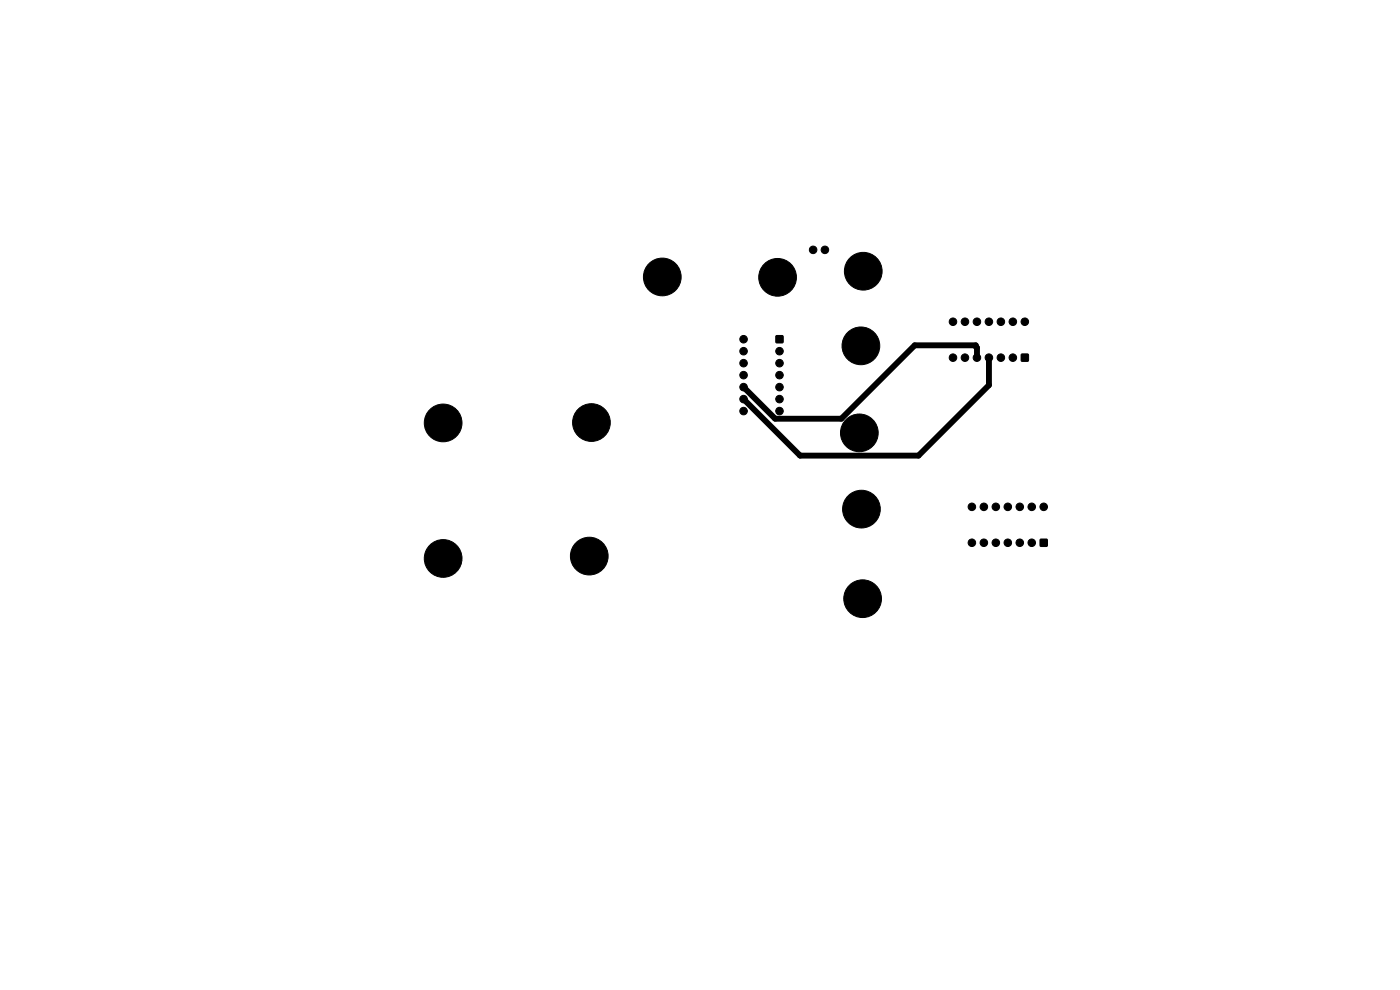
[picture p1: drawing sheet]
<svg xmlns="http://www.w3.org/2000/svg" width="297mm" height="210mm" viewBox="0 0 297 210" stroke-linecap="round" stroke-linejoin="round" font-family="sans-serif">
<g fill="#000" stroke="#000" stroke-width=".21">
<path d="M164.6 71.2h1.5v1.5h-1.5zM216.7 75.1h1.4v1.5h-1.4zM220.7 114.4h1.4v1.5h-1.4z"/>
<circle cx="140.5" cy="58.7" r="4"/>
<circle cx="165" cy="58.8" r="4"/>
<circle cx="172.5" cy="53" r=".8"/>
<circle cx="175" cy="53" r=".8"/>
<circle cx="183.1" cy="57.5" r="4"/>
<circle cx="157.7" cy="74.5" r=".8"/>
<circle cx="157.7" cy="79.6" r=".8"/>
<circle cx="157.7" cy="72" r=".8"/>
<circle cx="157.7" cy="77" r=".8"/>
<circle cx="165.4" cy="77" r=".8"/>
<circle cx="165.4" cy="79.6" r=".8"/>
<circle cx="165.4" cy="74.5" r=".8"/>
<circle cx="182.6" cy="73.4" r="4"/>
<circle cx="202.2" cy="68.2" r=".8"/>
<circle cx="202.2" cy="75.9" r=".8"/>
<circle cx="204.7" cy="75.9" r=".8"/>
<circle cx="204.7" cy="68.2" r=".8"/>
<circle cx="207.2" cy="68.2" r=".8"/>
<circle cx="207.2" cy="75.9" r=".8"/>
<circle cx="209.8" cy="75.9" r=".8"/>
<circle cx="209.8" cy="68.2" r=".8"/>
<circle cx="212.3" cy="68.2" r=".8"/>
<circle cx="212.3" cy="75.9" r=".8"/>
<circle cx="214.9" cy="68.2" r=".8"/>
<circle cx="214.9" cy="75.9" r=".8"/>
<circle cx="217.4" cy="68.2" r=".8"/>
<circle cx="94" cy="89.7" r="4"/>
<circle cx="125.5" cy="89.6" r="4"/>
<circle cx="157.7" cy="87.2" r=".8"/>
<circle cx="157.7" cy="82.1" r=".8"/>
<circle cx="157.7" cy="84.7" r=".8"/>
<circle cx="165.4" cy="82.1" r=".8"/>
<circle cx="165.4" cy="84.7" r=".8"/>
<circle cx="165.4" cy="87.2" r=".8"/>
<circle cx="182.3" cy="91.8" r="4"/>
<circle cx="94" cy="118.5" r="4"/>
<circle cx="125" cy="118" r="4"/>
<circle cx="182.7" cy="108" r="4"/>
<circle cx="206.2" cy="115.1" r=".8"/>
<circle cx="206.2" cy="107.5" r=".8"/>
<circle cx="208.7" cy="115.1" r=".8"/>
<circle cx="208.7" cy="107.5" r=".8"/>
<circle cx="211.3" cy="115.1" r=".8"/>
<circle cx="211.3" cy="107.5" r=".8"/>
<circle cx="213.8" cy="115.1" r=".8"/>
<circle cx="213.8" cy="107.5" r=".8"/>
<circle cx="216.3" cy="115.1" r=".8"/>
<circle cx="216.3" cy="107.5" r=".8"/>
<circle cx="218.9" cy="115.1" r=".8"/>
<circle cx="218.9" cy="107.5" r=".8"/>
<circle cx="221.4" cy="107.5" r=".8"/>
<circle cx="183" cy="127" r="4"/>
</g>
<path d="M207.3 75.9v-2.1l-.3-.3v-.2h-12.9l-15.6 15.5h-14l-6.8-6.7M209.8 75.9v5.8l-15 15h-25.1l-12-12" fill="none" stroke="#000" stroke-width="1.3"/>
</svg>
